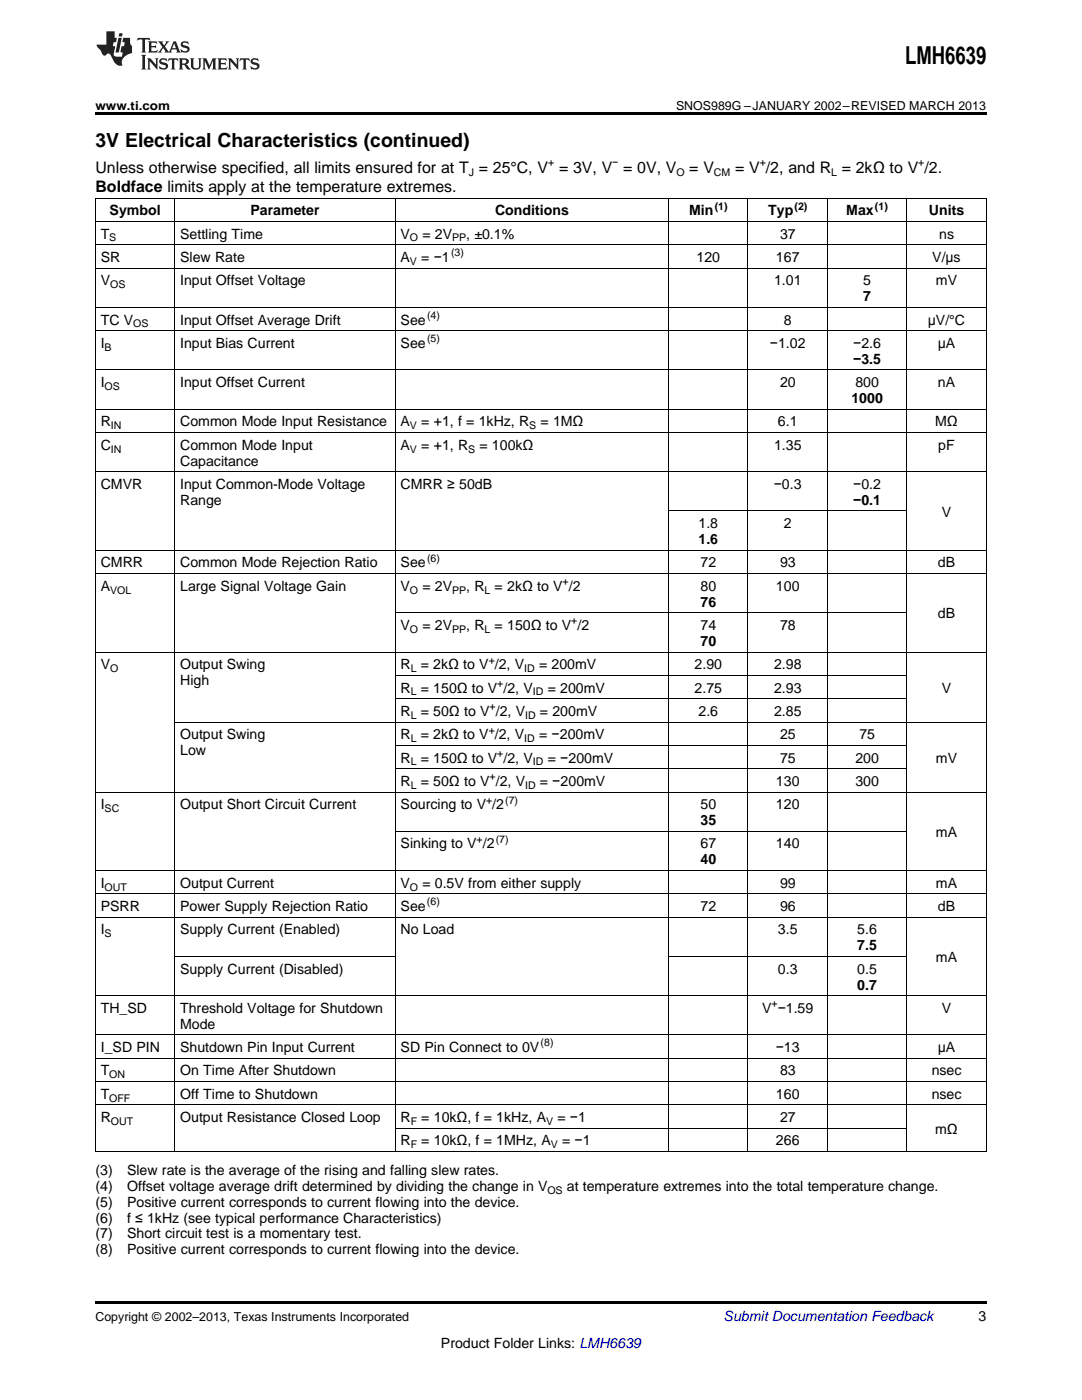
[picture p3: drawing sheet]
<svg xmlns="http://www.w3.org/2000/svg" width="216mm" height="279mm" viewBox="0 0 216 279" stroke-linecap="round" stroke-linejoin="round" font-family="sans-serif">
<defs><g id="words">
<text font-size="4.9" x="180.6" y="12.8">LMH6639</text>
<text font-size="3.9" x="19" y="29.3">3V Electrical Characteristics (continued)</text>
<g font-size="3.2">
<text x="19" y="34.4">Unless otherwise specified, all limits ensured for at T = 25°C, V = 3V, V = 0V, V</text>
<text x="137.5" y="34.4">= V</text>
<text x="146.7" y="34.4">= V /2, and R = 2kΩ to V /2.</text>
<text x="19" y="38.3">Boldface limits apply at the temperature extremes.</text>
</g>
<g font-size="2.8">
<text x="20.1" y="47.6">T</text>
<text x="21.9" y="43">Symbol</text>
<text x="35.9" y="47.6">Settling Time</text>
<text x="50" y="43">Parameter</text>
<text x="79.9" y="47.6">V</text>
<text x="84.3" y="47.6">= 2V</text>
<text x="93" y="47.6">, ±0.1%</text>
<text x="98.8" y="43">Conditions</text>
<text x="137.5" y="43">Min</text>
<text x="153.3" y="43">Typ</text>
<text x="155.6" y="47.6">37</text>
<text x="168.9" y="43">Max</text>
<text x="185.3" y="43">Units</text>
<text x="187.4" y="47.6">ns</text>
<text x="20.1" y="52.3">SR</text>
<text x="35.9" y="52.3">Slew Rate</text>
<text x="79.9" y="52.3">A</text>
<text x="84.1" y="52.3">= −1</text>
<text x="139" y="52.3">120</text>
<text x="154.8" y="52.3">167</text>
<text x="186" y="52.3">V/μs</text>
<text x="20.1" y="56.9">V</text>
<text x="35.9" y="56.9">Input Offset Voltage</text>
<text x="154.4" y="56.9">1.01</text>
<text x="172.3" y="56.9">5</text>
<text x="186.8" y="56.9">mV</text>
<text x="20.1" y="64.8">TC V</text>
<text x="35.9" y="64.8">Input Offset Average Drift</text>
<text x="79.9" y="64.8">See</text>
<text x="156.4" y="64.8">8</text>
<text x="172.3" y="60.1">7</text>
<text x="185.1" y="64.8">μV/°C</text>
<text x="20.1" y="69.4">I</text>
<text x="35.9" y="69.4">Input Bias Current</text>
<text x="79.9" y="69.4">See</text>
<text x="153.6" y="69.4">−1.02</text>
<text x="170.3" y="69.4">−2.6</text>
<text x="187.1" y="69.4">μA</text>
<text x="20.1" y="77.3">I</text>
<text x="35.9" y="77.3">Input Offset Current</text>
<text x="155.6" y="77.3">20</text>
<text x="170.3" y="72.6">−3.5</text>
<text x="170.7" y="77.3">800</text>
<text x="187.1" y="77.3">nA</text>
<text x="169.9" y="80.4">1000</text>
<text x="20.1" y="85.1">R</text>
<text x="20.1" y="89.7">C</text>
<text x="35.9" y="85.1">Common Mode Input Resistance</text>
<text x="35.9" y="89.7">Common Mode Input</text>
<text x="79.9" y="85.1">A</text>
<text x="79.9" y="89.7">A</text>
<text x="84.1" y="85.1">= +1, f = 1kHz, R</text>
<text x="84.1" y="89.7">= +1, R</text>
<text x="95.7" y="89.7">= 100kΩ</text>
<text x="107.9" y="85.1">= 1MΩ</text>
<text x="154.4" y="89.7">1.35</text>
<text x="155.2" y="85.1">6.1</text>
<text x="186.6" y="85.1">MΩ</text>
<text x="187.2" y="89.7">pF</text>
<text x="35.9" y="92.9">Capacitance</text>
<text x="20.1" y="97.6">CMVR</text>
<text x="35.9" y="97.6">Input Common-Mode Voltage</text>
<text x="35.9" y="100.8">Range</text>
<text x="79.9" y="97.6">CMRR ≥ 50dB</text>
<text x="154.4" y="97.6">−0.3</text>
<text x="170.3" y="97.6">−0.2</text>
<text x="170.3" y="100.8">−0.1</text>
<text x="139.4" y="105.4">1.8</text>
<text x="156.4" y="105.4">2</text>
<text x="187.9" y="103.1">V</text>
<text x="20.1" y="113.2">CMRR</text>
<text x="35.9" y="113.2">Common Mode Rejection Ratio</text>
<text x="79.9" y="113.2">See</text>
<text x="139.4" y="108.6">1.6</text>
<text x="139.8" y="113.2">72</text>
<text x="155.6" y="113.2">93</text>
<text x="187.1" y="113.2">dB</text>
<text x="20.1" y="117.9">A</text>
<text x="35.9" y="117.9">Large Signal Voltage Gain</text>
<text x="79.9" y="117.9">V</text>
<text x="84.3" y="117.9">= 2V</text>
<text x="93" y="117.9">, R</text>
<text x="98.7" y="117.9">= 2kΩ to V /2</text>
<text x="139.8" y="117.9">80</text>
<text x="154.8" y="117.9">100</text>
<text x="79.9" y="125.7">V</text>
<text x="84.3" y="125.7">= 2V</text>
<text x="93" y="125.7">, R</text>
<text x="98.7" y="125.7">= 150Ω to V /2</text>
<text x="139.8" y="121.1">76</text>
<text x="139.8" y="125.7">74</text>
<text x="155.6" y="125.7">78</text>
<text x="187.1" y="123.4">dB</text>
<text x="139.8" y="128.9">70</text>
<text x="20.1" y="133.6">V</text>
<text x="35.9" y="133.6">Output Swing</text>
<text x="35.9" y="136.7">High</text>
<text x="79.9" y="133.6">R</text>
<text x="84" y="133.6">= 2kΩ to V /2, V</text>
<text x="107.6" y="133.6">= 200mV</text>
<text x="138.6" y="133.6">2.90</text>
<text x="154.4" y="133.6">2.98</text>
<text x="79.9" y="138.2">R</text>
<text x="79.9" y="142.9">R</text>
<text x="84" y="138.2">= 150Ω to V /2, V</text>
<text x="84" y="142.9">= 50Ω to V /2, V</text>
<text x="107.7" y="142.9">= 200mV</text>
<text x="109.3" y="138.2">= 200mV</text>
<text x="138.6" y="138.2">2.75</text>
<text x="139.4" y="142.9">2.6</text>
<text x="154.4" y="138.2">2.93</text>
<text x="154.4" y="142.9">2.85</text>
<text x="187.9" y="138.2">V</text>
<text x="35.9" y="147.5">Output Swing</text>
<text x="79.9" y="147.5">R</text>
<text x="84" y="147.5">= 2kΩ to V /2, V</text>
<text x="107.6" y="147.5">= −200mV</text>
<text x="155.6" y="147.5">25</text>
<text x="171.5" y="147.5">75</text>
<text x="35.9" y="150.7">Low</text>
<text x="79.9" y="152.2">R</text>
<text x="84" y="152.2">= 150Ω to V /2, V</text>
<text x="109.3" y="152.2">= −200mV</text>
<text x="155.6" y="152.2">75</text>
<text x="170.7" y="152.2">200</text>
<text x="186.8" y="152.2">mV</text>
<text x="20.1" y="161.5">I</text>
<text x="35.9" y="161.5">Output Short Circuit Current</text>
<text x="79.9" y="156.8">R</text>
<text x="79.9" y="161.5">Sourcing to V /2</text>
<text x="84" y="156.8">= 50Ω to V /2, V</text>
<text x="107.7" y="156.8">= −200mV</text>
<text x="139.8" y="161.5">50</text>
<text x="154.8" y="156.8">130</text>
<text x="154.8" y="161.5">120</text>
<text x="170.7" y="156.8">300</text>
<text x="139.8" y="164.7">35</text>
<text x="186.8" y="167">mA</text>
<text x="79.9" y="169.3">Sinking to V /2</text>
<text x="139.8" y="169.3">67</text>
<text x="139.8" y="172.5">40</text>
<text x="154.8" y="169.3">140</text>
<text x="20.1" y="177.2">I</text>
<text x="35.9" y="177.2">Output Current</text>
<text x="79.9" y="177.2">V</text>
<text x="84.3" y="177.2">= 0.5V from either supply</text>
<text x="155.6" y="177.2">99</text>
<text x="186.8" y="177.2">mA</text>
<text x="20.1" y="181.8">PSRR</text>
<text x="35.9" y="181.8">Power Supply Rejection Ratio</text>
<text x="79.9" y="181.8">See</text>
<text x="139.8" y="181.8">72</text>
<text x="155.6" y="181.8">96</text>
<text x="187.1" y="181.8">dB</text>
<text x="20.1" y="186.5">I</text>
<text x="35.9" y="186.5">Supply Current (Enabled)</text>
<text x="79.9" y="186.5">No Load</text>
<text x="155.2" y="186.5">3.5</text>
<text x="171.1" y="186.5">5.6</text>
<text x="171.1" y="189.7">7.5</text>
<text x="186.8" y="192">mA</text>
<text x="35.9" y="194.3">Supply Current (Disabled)</text>
<text x="155.2" y="194.3">0.3</text>
<text x="171.1" y="194.3">0.5</text>
<text x="171.1" y="197.5">0.7</text>
<text x="20.1" y="202.1">TH_SD</text>
<text x="35.9" y="202.1">Threshold Voltage for Shutdown</text>
<text x="152.1" y="202.1">V −1.59</text>
<text x="187.9" y="202.1">V</text>
<text x="20.1" y="210">I_SD PIN</text>
<text x="35.9" y="205.3">Mode</text>
<text x="35.9" y="210">Shutdown Pin Input Current</text>
<text x="79.9" y="210">SD Pin Connect to 0V</text>
<text x="154.8" y="210">−13</text>
<text x="187.1" y="210">μA</text>
<text x="20.1" y="214.6">T</text>
<text x="35.9" y="214.6">On Time After Shutdown</text>
<text x="155.6" y="214.6">83</text>
<text x="185.9" y="214.6">nsec</text>
<text x="20.1" y="219.3">T</text>
<text x="35.9" y="219.3">Off Time to Shutdown</text>
<text x="154.8" y="219.3">160</text>
<text x="185.9" y="219.3">nsec</text>
<text x="20.1" y="223.9">R</text>
<text x="35.9" y="223.9">Output Resistance Closed Loop</text>
<text x="79.9" y="223.9">R</text>
<text x="84.1" y="223.9">= 10kΩ, f = 1kHz, A</text>
<text x="111.2" y="223.9">= −1</text>
<text x="155.6" y="223.9">27</text>
<text x="186.6" y="226.3">mΩ</text>
<text x="79.9" y="228.6">R</text>
<text x="84.1" y="228.6">= 10kΩ, f = 1MHz, A</text>
<text x="112.1" y="228.6">= −1</text>
<text x="154.8" y="228.6">266</text>
<text x="19" y="234.5">(3)</text>
<text x="19" y="237.6">(4)</text>
<text x="25.4" y="234.5">Slew rate is the average of the rising and falling slew rates.</text>
<text x="25.4" y="237.6">Offset voltage average drift determined by dividing the change in V</text>
<text x="113.1" y="237.6">at temperature extremes into the total temperature change.</text>
<text x="19" y="240.8">(5)</text>
<text x="19" y="244">(6)</text>
<text x="25.4" y="240.8">Positive current corresponds to current flowing into the device.</text>
<text x="25.4" y="244">f ≤ 1kHz (see typical performance Characteristics)</text>
<text x="19" y="247.2">(7)</text>
<text x="19" y="250.3">(8)</text>
<text x="25.4" y="247.2">Short circuit test is a momentary test.</text>
<text x="25.4" y="250.3">Positive current corresponds to current flowing into the device.</text>
<text x="195.3" y="263.6">3</text>
<text x="88" y="269">Product Folder Links: LMH6639</text>
</g>
<text font-size="2.8" fill="#0000c8" x="144.4" y="263.6">Submit Documentation Feedback</text>
<g font-size="2.5">
<text x="19" y="21.9">www.ti.com</text>
<text x="134.9" y="21.9">SNOS989G –JANUARY 2002–REVISED MARCH 2013</text>
<text x="19" y="263.6">Copyright © 2002–2013, Texas Instruments Incorporated</text>
</g>
<g font-size="2.1">
<text x="93.5" y="35.1">J</text>
<text x="109.4" y="33.2">+</text>
<text x="122.2" y="33.2">−</text>
<text x="135" y="35.1">O</text>
<text x="142.5" y="35.1">CM</text>
<text x="151.6" y="33.2">+</text>
<text x="165.8" y="35.1">L</text>
<text x="183.2" y="33.2">+</text>
<text x="142.6" y="41.8">(1)</text>
<text x="158.5" y="41.8">(2)</text>
<text x="174.6" y="41.8">(1)</text>
<text x="21.8" y="48.2">S</text>
<text x="81.8" y="48.2">O</text>
<text x="81.8" y="52.8">V</text>
<text x="90" y="51.2">(3)</text>
<text x="90.2" y="48.2">PP</text>
<text x="22" y="57.5">OS</text>
<text x="26.6" y="65.3">OS</text>
<text x="85.2" y="63.6">(4)</text>
<text x="20.9" y="70">B</text>
<text x="85.2" y="68.3">(5)</text>
<text x="20.9" y="77.8">OS</text>
<text x="22.1" y="85.7">IN</text>
<text x="81.8" y="85.7">V</text>
<text x="105.6" y="85.7">S</text>
<text x="22.1" y="90.3">IN</text>
<text x="81.8" y="90.3">V</text>
<text x="93.4" y="90.3">S</text>
<text x="85.2" y="112.1">(6)</text>
<text x="22" y="118.5">VOL</text>
<text x="81.8" y="118.5">O</text>
<text x="90.2" y="118.5">PP</text>
<text x="96.7" y="118.5">L</text>
<text x="112.3" y="116.8">+</text>
<text x="114" y="124.6">+</text>
<text x="81.8" y="126.3">O</text>
<text x="90.2" y="126.3">PP</text>
<text x="96.7" y="126.3">L</text>
<text x="22" y="134.1">O</text>
<text x="82" y="134.1">L</text>
<text x="97.5" y="132.4">+</text>
<text x="99.2" y="137.1">+</text>
<text x="104.6" y="134.1">ID</text>
<text x="82" y="138.8">L</text>
<text x="82" y="143.4">L</text>
<text x="97.7" y="141.7">+</text>
<text x="104.8" y="143.4">ID</text>
<text x="106.3" y="138.8">ID</text>
<text x="82" y="148.1">L</text>
<text x="97.5" y="146.4">+</text>
<text x="104.6" y="148.1">ID</text>
<text x="82" y="152.8">L</text>
<text x="97.7" y="155.7">+</text>
<text x="99.2" y="151.1">+</text>
<text x="106.3" y="152.8">ID</text>
<text x="82" y="157.4">L</text>
<text x="97" y="160.4">+</text>
<text x="100.8" y="160.4">(7)</text>
<text x="104.8" y="157.4">ID</text>
<text x="20.9" y="162.1">SC</text>
<text x="95.1" y="168.2">+</text>
<text x="98.9" y="168.2">(7)</text>
<text x="20.9" y="177.7">OUT</text>
<text x="81.8" y="177.7">O</text>
<text x="85.2" y="180.7">(6)</text>
<text x="20.9" y="187">S</text>
<text x="154" y="201">+</text>
<text x="107.9" y="208.8">(8)</text>
<text x="21.8" y="215.2">ON</text>
<text x="21.8" y="219.9">OFF</text>
<text x="22.1" y="224.5">OUT</text>
<text x="82" y="224.5">F</text>
<text x="109" y="224.5">V</text>
<text x="82" y="229.2">F</text>
<text x="109.9" y="229.2">V</text>
<text x="109.2" y="238.2">OS</text>
</g>
</g></defs>
<path d="M19 22.5h177.8v.5h-177.8zM19 259.7h177.8v.5h-177.8z" fill="#000"/>
<g fill="none" stroke="#000" stroke-width=".2">
<path d="M19 39.5h177.8M19.1 39.6v190.3M34.8 39.6v190.3M78.8 39.6v190.3M133.4 39.6v190.3M149.2 39.6v190.3M165.1 39.6v190.3M180.9 39.6v190.3M196.8 39.6v190.3M19 53.5h177.8M19 48.8h177.8M19 44.2h177.8"/>
<path d="M19 73.8h177.8M19 66h177.8M19 61.3h177.8M19 94.1h177.8M19 86.3h177.8M19 81.7h177.8M19 114.5h177.8M19 109.8h177.8M133.5 102h47.5M19 130.1h177.8M78.9 139.4h102.1M78.9 134.8h102.1"/>
<path d="M78.9 122.3h102.1M19 158.1h177.8M34.9 144.1h161.9M78.9 153.4h102.1M78.9 148.7h102.1M19 178.4h177.8M19 173.7h177.8M78.9 165.9h102.1M19 198.7h177.8M19 183h177.8M34.9 190.9h44M133.5 190.9h47.5"/>
<path d="M19 215.8h177.8M19 211.2h177.8M19 206.5h177.8M19 229.8h177.8M19 220.5h177.8M78.9 225.2h102.1"/>
</g>
<g fill="#231f20">
<path d="M27.5 7.6l-.1 .5 .4-.2h.6v.1v2.1l-.2 .4h1l-.3-.4v-2.1l.1-.1h.5l.5 .2-.2-.5zM29.5 8.3l.2 .3v1.5l-.2 .4h1.8l.2-.6a1.04 1.04 0 0 1-1.3 .2v-.7h.6l.3 .2v-.6l-.3 .2h-.6v-.6l.8-.1 .4 .3-.2-.5zM31.5 8.3l.9 1.1-.9 1.1h.8l-.2-.2 .5-.7 .4 .7-.2 .2h1.5l-.1-.2 .1-.4h.9l.1 .4-.2 .2h1l-.3-.3-.7-1.9h-.5l-.9 2-.8-1 .9-1h-.8l.1 .3-.3 .5-.4-.6 .2-.2zM34.7 8.6l.4 1h-.7zM36.3 8.4a.63 .63 0 0 0-.2 .7 .63 .63 0 0 0 .6 .4l.6 .2 .1 .2a.75 .75 0 0 1-.7 .4 .75 .75 0 0 1-.6-.5l.1 .7 .1-.1a1.11 1.11 0 0 0 1.5-.6 1.13 1.13 0 0 0-1.2-.8l-.1-.4a1.04 1.04 0 0 1 1.2 .2l-.2-.5-.1 .1-.5-.2zM28.2 10.9l.2 .4v2.2l-.2 .4h1l-.3-.4v-2.2l.3-.4zM29.3 11.6l.3 .4v1.5l-.3 .4h.8l-.2-.4v-1.3l1.5 1.7v-1.9l.2-.4h-.7l.2 .4v.9l-1.1-1.3zM32 11.8a.62 .62 0 0 0-.2 .7 .62 .62 0 0 0 .6 .4l.6 .1 .1 .3a.76 .76 0 0 1-.7 .3 .76 .76 0 0 1-.6-.4l.1 .7 .1-.1a1.11 1.11 0 0 0 1.5-.6 1.13 1.13 0 0 0-1.2-.8l-.1-.4a1.04 1.04 0 0 1 1.2 .2l-.2-.6-.1 .1-.5-.1zM33.7 11.6l-.2 .6a.61 .61 0 0 1 .8-.3v1.6l-.2 .4h.9l-.2-.4v-1.6a.63 .63 0 0 1 .8 .3l-.2-.6zM35.6 11.6l.3 .4v1.5l-.3 .4h1l-.2-.2v-.8l.5 .2a.76 .76 0 0 0 1.2 .7l-1-1a.58 .58 0 0 0 .6-.5 .58 .58 0 0 0-.5-.6zM36.4 11.9h.1a.45 .45 0 0 1 .5 .1 .45 .45 0 0 1 .1 .5l-.7 .2zM37.9 11.6l.2 .2a2.17 2.17 0 0 0 .3 1.9 .99 .99 0 0 0 1.6-.6v-1.1l.2-.4h-.7l.2 .2a1.92 1.92 0 0 1-.2 1.8 .6 .6 0 0 1-.9-.5v-1.1l.2-.4zM40.4 11.6l.2 .4v1.5l-.2 .4h.7l-.2-.4v-1.4l.8 1.8 .8-1.8v1.4l-.2 .4h.9l-.2-.4v-1.5l.2-.4h-.8l-.6 1.5-.6-1.5zM43.4 11.6l.2 .4v1.5l-.2 .4h1.8l.2-.6a1.04 1.04 0 0 1-1.3 .1v-.6h.5l.4 .2v-.6l-.4 .2h-.5v-.7h.8l.3 .3-.1-.6zM45.5 11.6l.2 .4v1.5l-.2 .4h.7l-.2-.4v-1.3l1.5 1.7v-1.9l.2-.4h-.7l.2 .4v.9l-1.1-1.3zM47.9 11.6l-.1 .6a.61 .61 0 0 1 .8-.3v1.6l-.3 .4h1l-.3-.4 .1-1.6a.63 .63 0 0 1 .7 .3l-.1-.6zM50.2 11.8a.62 .62 0 0 0-.2 .7 .62 .62 0 0 0 .6 .4l.6 .1 .2 .3a.76 .76 0 0 1-.8 .3 .76 .76 0 0 1-.6-.4l.1 .7 .2-.1a1.11 1.11 0 0 0 1.5-.6 1.13 1.13 0 0 0-1.3-.8l-.1-.4a1.04 1.04 0 0 1 1.2 .2l-.1-.6-.2 .1-.5-.1z"/>
<path d="M21.2 6.3v2.6h-1.9l.1 .4 .7 .9a.91 .91 0 0 0 1 .8 .56 .56 0 0 1 .5-.3 .56 .56 0 0 1 .5 .3l.4 .8a1.53 1.53 0 0 0 1.9 1.2 1.54 1.54 0 0 1 1-2.1l.9-.3v-1.4a1.52 1.52 0 0 1-.3-1.6h-1.4l-.2 .8h.5l-.2 .8h-.4l-.2 1v.2l.4 .1-.2 .8a1.93 1.93 0 0 1-1.6-.3l.3-1.8h-.5l.2-.8h.4l.2-.8h-.4v-1.3zM23.6 7.6l-.6 2.9h.7l.6-2.9zM23.8 6.6l-.1 .7h.6l.2-.7z"/>
</g>
<use href="#words"/>
</svg>
